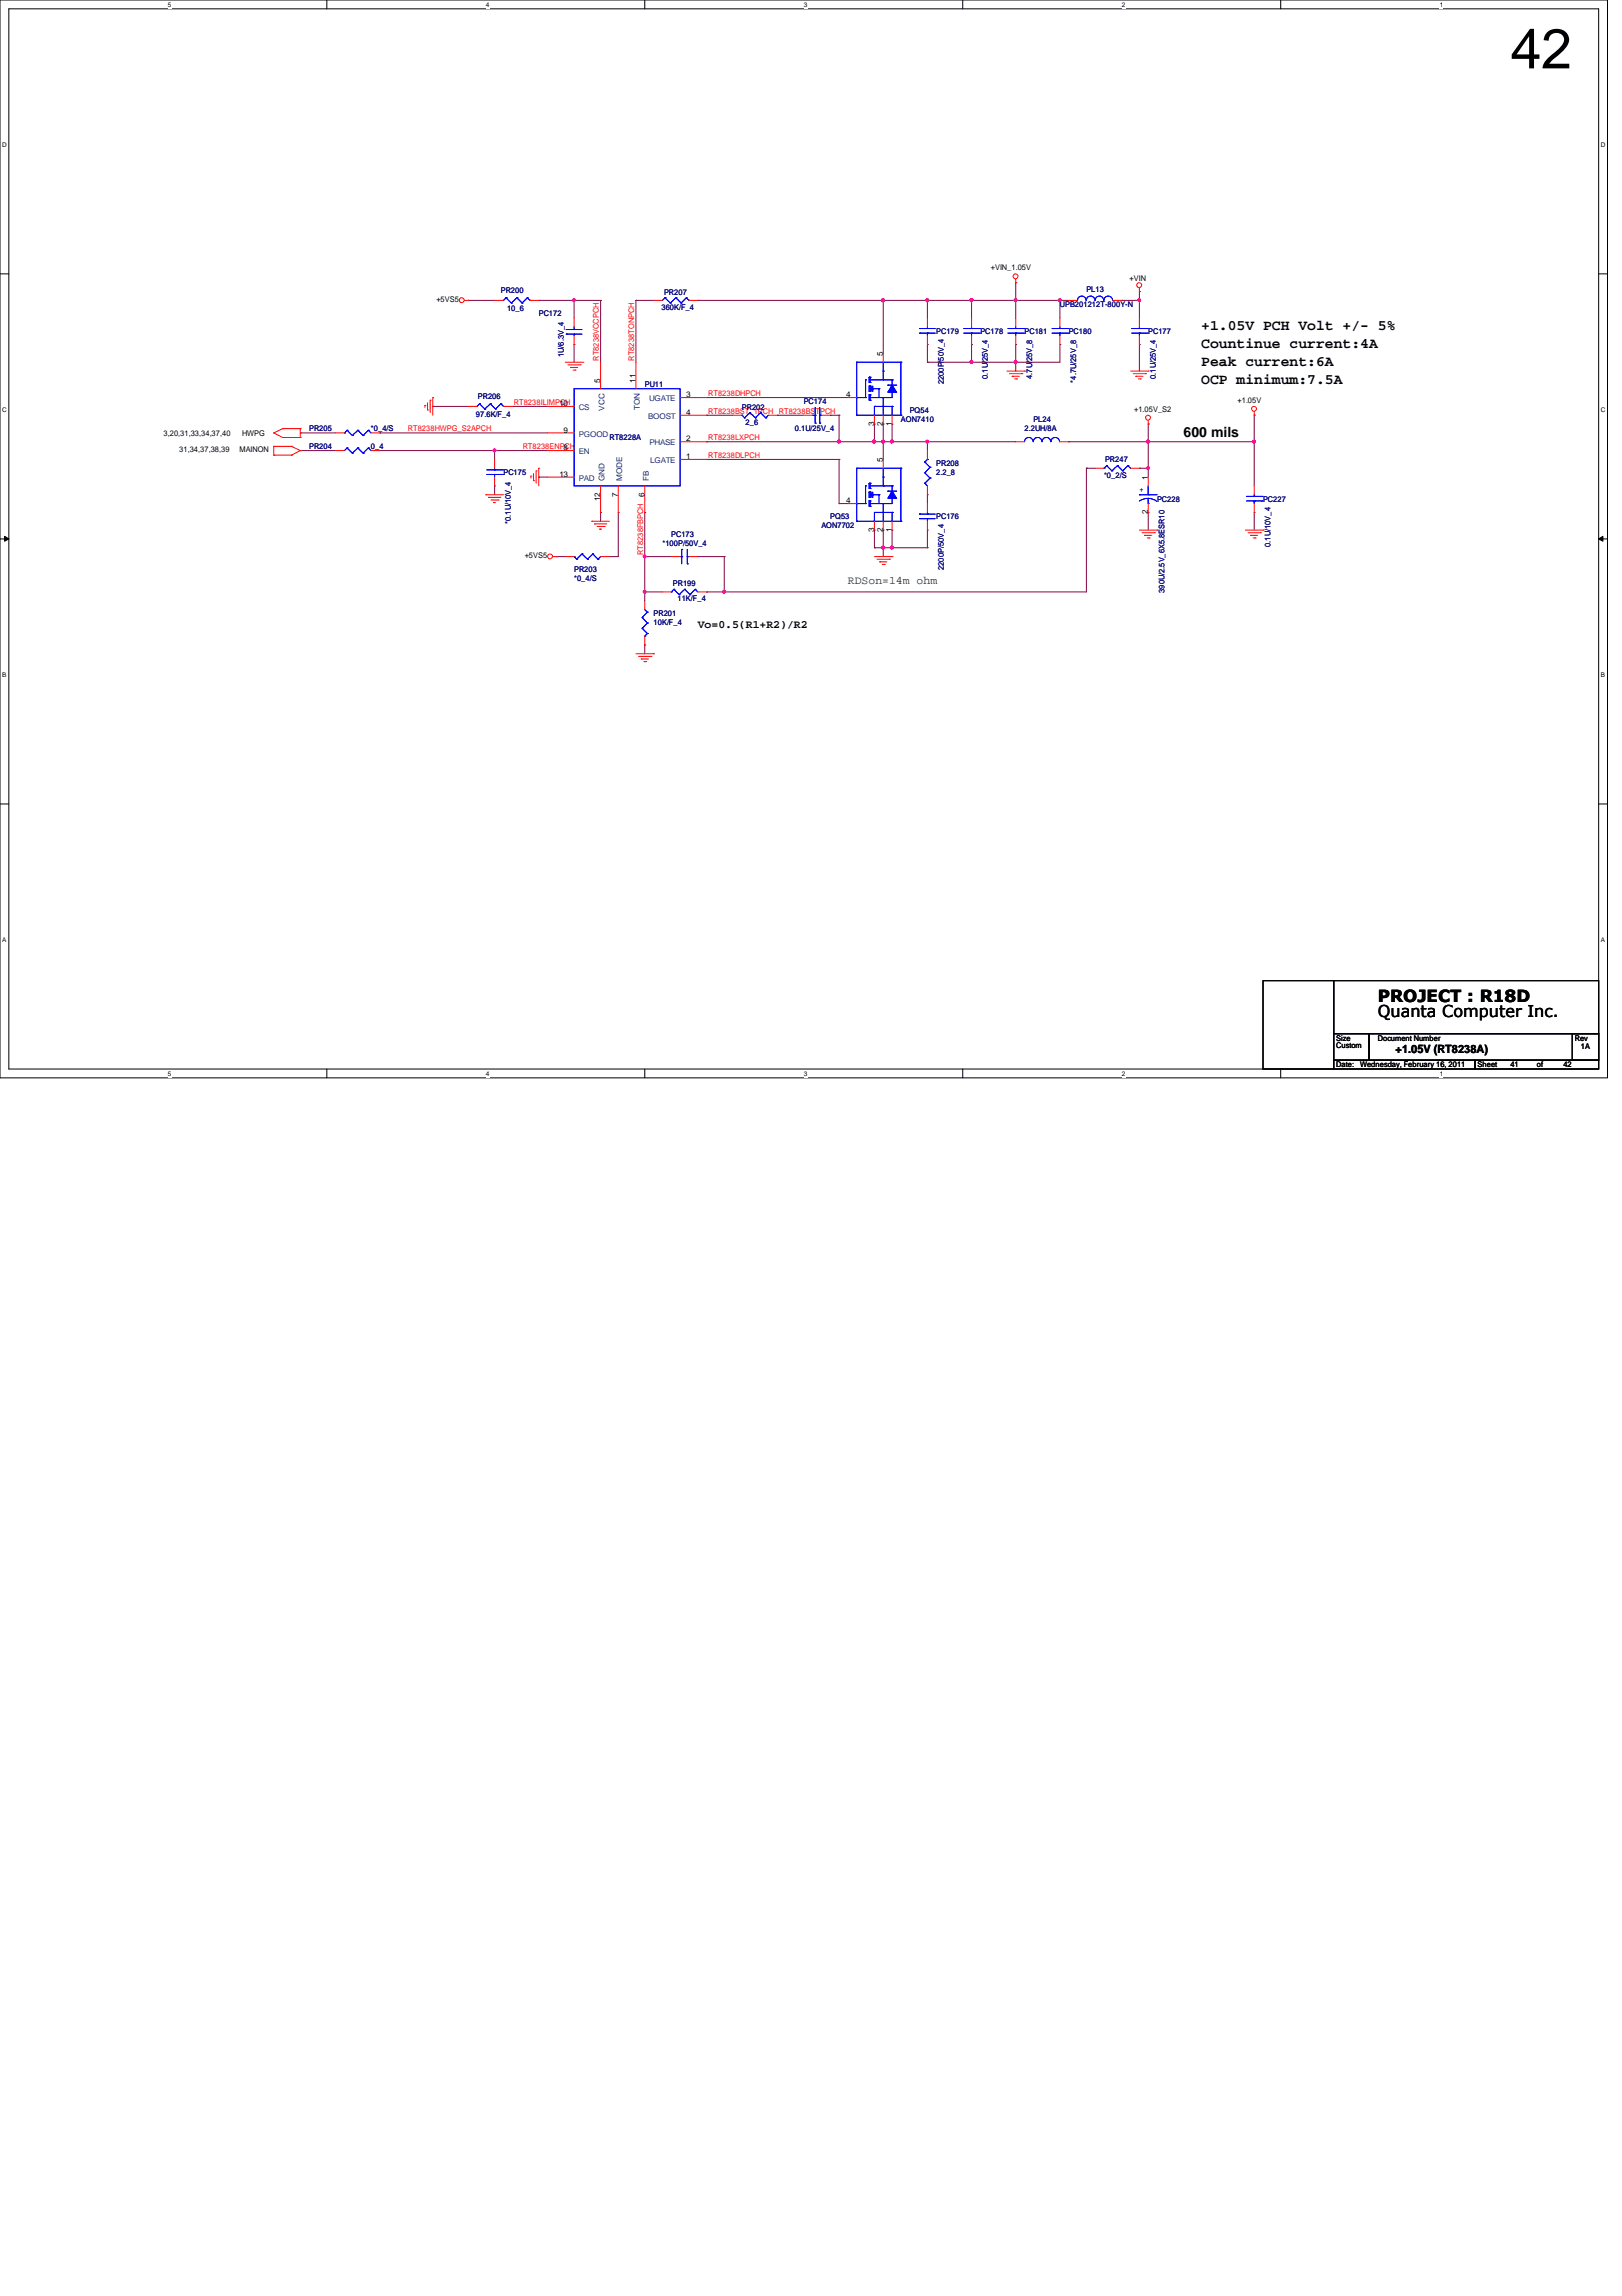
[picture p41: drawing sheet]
<svg xmlns="http://www.w3.org/2000/svg" width="210mm" height="297mm" viewBox="0 0 210 297" stroke-linecap="round" stroke-linejoin="round" font-family="sans-serif">
<defs><g id="words">
<text font-size="7.3" x="195.5" y="8.8">42</text>
<text font-size="2.2" x="178.3" y="129.6">PROJECT : R18D</text>
<text font-size="2.1" x="178.3" y="131.6">Quanta Computer Inc.</text>
<g font-size="1.9">
<text x="155.4" y="42.8">+1.05V PCH Volt +/- 5%</text>
<text x="155.4" y="47.3">Peak current:6A</text>
<text x="155.4" y="45">Countinue current:4A</text>
<text x="155.4" y="49.6">OCP minimum:7.5A</text>
</g>
<text font-size="1.8" x="153.2" y="56.6">600 mils</text>
<text font-size="1.5" fill="#008000" x="109.7" y="75.5">RDSon=14m ohm</text>
<g font-size="1.5">
<text x="90.3" y="81.2">Vo=0.5(R1+R2)/R2</text>
<text x="180.6" y="136.2">+1.05V (RT8238A)</text>
</g>
<g font-size="1">
<text x="128.2" y="35">+VIN_1.05V</text>
<text x="56.5" y="39.1">+5VS5</text>
<text x="146.2" y="36.3">+VIN</text>
<text x="114.3" y="46.1" transform="rotate(-90 114.3 46.1)">5</text>
<text x="72.4" y="52.5">10</text>
<text x="77.7" y="49.5" transform="rotate(-90 77.7 49.5)">5</text>
<text x="82.3" y="49.5" transform="rotate(-90 82.3 49.5)">11</text>
<text x="88.8" y="51.4">3</text>
<text x="88.8" y="53.7">4</text>
<text x="109.5" y="51.4">4</text>
<text x="146.8" y="53.3">+1.05V_S2</text>
<text x="160.1" y="52.1">+1.05V</text>
<text x="21.2" y="56.3">3,20,31,33,34,37,40</text>
<text x="23.2" y="58.5">31,34,37,38,39</text>
<text x="31" y="58.5">MAINON</text>
<text x="31.3" y="56.3">HWPG</text>
<text x="72.9" y="56">9</text>
<text x="72.9" y="58.3">8</text>
<text x="88.8" y="59.4">1</text>
<text x="88.8" y="57.1">2</text>
<text x="113.1" y="55.1" transform="rotate(-90 113.1 55.1)">3</text>
<text x="114.3" y="59.8" transform="rotate(-90 114.3 59.8)">5</text>
<text x="114.3" y="55.1" transform="rotate(-90 114.3 55.1)">2</text>
<text x="115.4" y="55.1" transform="rotate(-90 115.4 55.1)">1</text>
<text x="72.4" y="61.7">13</text>
<text x="77.7" y="64.9" transform="rotate(-90 77.7 64.9)">12</text>
<text x="80" y="64.3" transform="rotate(-90 80 64.3)">7</text>
<text x="83.4" y="64.3" transform="rotate(-90 83.4 64.3)">6</text>
<text x="109.5" y="65.1">4</text>
<text x="148.5" y="62.1" transform="rotate(-90 148.5 62.1)">1</text>
<text x="113.1" y="68.8" transform="rotate(-90 113.1 68.8)">3</text>
<text x="114.3" y="68.8" transform="rotate(-90 114.3 68.8)">2</text>
<text x="115.4" y="68.8" transform="rotate(-90 115.4 68.8)">1</text>
<text x="148.5" y="66.5" transform="rotate(-90 148.5 66.5)">2</text>
<text x="67.9" y="72.2">+5VS5</text>
<text x="172.9" y="134.6">Size</text>
<text x="172.9" y="135.6">Custom</text>
<text x="178.3" y="134.6">Document Number</text>
<text x="203.8" y="134.6">Rev</text>
<text x="204.6" y="135.8">1A</text>
<text x="172.9" y="138">Date:</text>
<text x="176" y="138">Wednesday, February 16, 2011</text>
<text x="191.2" y="138">Sheet</text>
<text x="195.5" y="138">41</text>
<text x="198.9" y="138">of</text>
<text x="202.3" y="138">42</text>
</g>
<g font-size="1" fill="#000080">
<text x="64.8" y="37.9">PR200</text>
<text x="65.6" y="40.2">10_6</text>
<text x="69.7" y="40.9">PC172</text>
<text x="85.6" y="40.1">360K/F_4</text>
<text x="85.9" y="38.1">PR207</text>
<text x="137.2" y="39.8">UPB201212T-800Y-N</text>
<text x="140.6" y="37.8">PL13</text>
<text x="73" y="46.2" transform="rotate(-90 73 46.2)">1U/6.3V_4</text>
<text x="121.2" y="43.2">PC179</text>
<text x="126.9" y="43.2">PC178</text>
<text x="132.6" y="43.2">PC181</text>
<text x="138.3" y="43.2">PC180</text>
<text x="148.6" y="43.2">PC177</text>
<text x="61.6" y="53.9">97.6K/F_4</text>
<text x="61.8" y="51.6">PR206</text>
<text x="83.4" y="50">PU11</text>
<text x="96" y="53">PR202</text>
<text x="104" y="52.3">PC174</text>
<text x="117.7" y="53.5">PQ54</text>
<text x="122.1" y="49.7" transform="rotate(-90 122.1 49.7)">2200P/50V_4</text>
<text x="127.8" y="49" transform="rotate(-90 127.8 49)">0.1U/25V_4</text>
<text x="133.6" y="49" transform="rotate(-90 133.6 49)">4.7U/25V_8</text>
<text x="139.3" y="49.5" transform="rotate(-90 139.3 49.5)">*4.7U/25V_8</text>
<text x="149.6" y="49" transform="rotate(-90 149.6 49)">0.1U/25V_4</text>
<text x="40" y="58">PR204</text>
<text x="40" y="55.8">PR205</text>
<text x="48" y="58">0_4</text>
<text x="48" y="55.8">*0_4/S</text>
<text x="78.9" y="56.9">RT8228A</text>
<text x="96.5" y="54.9">2_6</text>
<text x="102.9" y="55.8">0.1U/25V_4</text>
<text x="116.6" y="54.6">AON7410</text>
<text x="132.6" y="55.8">2.2UH/8A</text>
<text x="133.7" y="54.6">PL24</text>
<text x="143" y="59.8">PR247</text>
<text x="65.2" y="61.5">PC175</text>
<text x="121.2" y="60.3">PR208</text>
<text x="121.2" y="61.5">2.2_8</text>
<text x="142.9" y="61.8">*0_2/S</text>
<text x="149.7" y="64.9">PC228</text>
<text x="163.4" y="64.9">PC227</text>
<text x="66.1" y="67.8" transform="rotate(-90 66.1 67.8)">*0.1U/10V_4</text>
<text x="85.7" y="70.6">*100P/50V_4</text>
<text x="86.9" y="69.5">PC173</text>
<text x="106.3" y="68.3">AON7702</text>
<text x="107.4" y="67.2">PQ53</text>
<text x="121.2" y="67.2">PC176</text>
<text x="164.4" y="70.7" transform="rotate(-90 164.4 70.7)">0.1U/10V_4</text>
<text x="74.3" y="74">PR203</text>
<text x="74.3" y="75.2">*0_4/S</text>
<text x="87.1" y="75.9">PR199</text>
<text x="87.7" y="77.8">11K/F_4</text>
<text x="122.1" y="73.7" transform="rotate(-90 122.1 73.7)">2200P/50V_4</text>
<text x="150.7" y="76.7" transform="rotate(-90 150.7 76.7)">390U/2.5V_6X5.8ESR10</text>
<text x="84.6" y="79.8">PR201</text>
<text x="84.6" y="80.9">10K/F_4</text>
</g>
<g font-size="1" fill="#f00">
<text x="77.5" y="46.7" transform="rotate(-90 77.5 46.7)">RT8238VCCPCH</text>
<text x="82.1" y="46.7" transform="rotate(-90 82.1 46.7)">RT8238TONPCH</text>
<text x="66.5" y="52.4">RT8238ILIMPCH</text>
<text x="91.7" y="51.2">RT8238DHPCH</text>
<text x="91.7" y="53.5">RT8238BST_1PCH RT8238BSTPCH</text>
<text x="52.8" y="55.8">RT8238HWPG_S2APCH</text>
<text x="67.6" y="58.1">RT8238ENPCH</text>
<text x="91.7" y="59.2">RT8238DLPCH</text>
<text x="91.7" y="56.9">RT8238LXPCH</text>
<text x="83.2" y="71.8" transform="rotate(-90 83.2 71.8)">RT8238FBPCH</text>
</g>
<g font-size="1" fill="#004080">
<text x="74.9" y="53">CS</text>
<text x="78.2" y="53.1" transform="rotate(-90 78.2 53.1)">VCC</text>
<text x="82.8" y="53.1" transform="rotate(-90 82.8 53.1)">TON</text>
<text x="84" y="51.9">UGATE</text>
<text x="74.9" y="56.5">PGOOD</text>
<text x="74.9" y="58.8">EN</text>
<text x="83.9" y="54.2">BOOST</text>
<text x="84" y="57.6">PHASE</text>
<text x="84.2" y="59.9">LGATE</text>
<text x="74.9" y="62.2">PAD</text>
<text x="78.2" y="62.3" transform="rotate(-90 78.2 62.3)">GND</text>
<text x="80.5" y="62.3" transform="rotate(-90 80.5 62.3)">MODE</text>
<text x="83.9" y="62.3" transform="rotate(-90 83.9 62.3)">FB</text>
</g>
<text font-size="1" fill="#00f" x="147.4" y="63.7">+</text>
<g font-size=".8">
<text x="21.7" y=".9">5</text>
<text x="62.9" y=".9">4</text>
<text x="104" y=".9">3</text>
<text x="145.2" y=".9">2</text>
<text x="186.3" y=".9">1</text>
<text x=".3" y="19.1">D</text>
<text x="207.2" y="19.1">D</text>
<text x=".3" y="53.3">C</text>
<text x="207.2" y="53.3">C</text>
<text x=".3" y="87.6">B</text>
<text x="207.2" y="87.6">B</text>
<text x=".3" y="121.9">A</text>
<text x="207.2" y="121.9">A</text>
<text x="21.7" y="139.2">5</text>
<text x="62.9" y="139.2">4</text>
<text x="104" y="139.2">3</text>
<text x="145.2" y="139.2">2</text>
<text x="186.3" y="139.2">1</text>
</g>
</g></defs>
<path d="M0 0h208v139.4h-208zM1.1 1.1h205.8v137.2h-205.8z" fill="none" stroke="#000" stroke-width=".13"/>
<g fill="#fff">
<path d="M21.7 .1h.5v1h-.5z"/>
<path d="M21.7 138.4h.5v1h-.5z"/>
</g>
<path d="M42.3 0v1.1M42.3 138.3v1.1" fill="none" stroke="#000" stroke-width=".13"/>
<g fill="#fff">
<path d="M62.9 .1h.4v1h-.4z"/>
<path d="M62.9 138.4h.4v1h-.4z"/>
</g>
<path d="M83.4 0v1.1M83.4 138.3v1.1" fill="none" stroke="#000" stroke-width=".13"/>
<g fill="#fff">
<path d="M104 .1h.5v1h-.5z"/>
<path d="M104 138.4h.5v1h-.5z"/>
</g>
<path d="M124.6 0v1.1M124.6 138.3v1.1" fill="none" stroke="#000" stroke-width=".13"/>
<g fill="#fff">
<path d="M145.2 .1h.4v1h-.4z"/>
<path d="M145.2 138.4h.4v1h-.4z"/>
</g>
<path d="M165.7 0v1.1M165.7 138.3v1.1" fill="none" stroke="#000" stroke-width=".13"/>
<g fill="#fff">
<path d="M186.3 .1h.5v1h-.5z"/>
<path d="M186.3 138.4h.5v1h-.5z"/>
<path d="M.3 18.3h.6v.9h-.6z"/>
<path d="M207.2 18.3h.6v.9h-.6z"/>
<path d="M.3 52.6h.6v.9h-.6z"/>
<path d="M207.2 52.6h.6v.9h-.6z"/>
</g>
<path d="M0 35.4h1.1M206.9 35.4h1.1" fill="none" stroke="#000" stroke-width=".13"/>
<g fill="#fff">
<path d="M.3 86.9h.5v.9h-.5z"/>
<path d="M207.2 86.9h.5v.9h-.5z"/>
</g>
<path d="M0 69.7h1.1M.6 69.4l.5 .3-.5 .3zM206.9 69.7l.5-.3v.6zM206.9 69.7h1.1" fill="none" stroke="#000" stroke-width=".13"/>
<path d="M.6 69.4l.5 .3-.5 .3zM206.9 69.7l.5-.3v.6z" fill="#000"/>
<g fill="#fff">
<path d="M.3 121.2h.5v.9h-.5z"/>
<path d="M207.2 121.2h.5v.9h-.5z"/>
</g>
<path d="M0 104h1.1M206.9 104h1.1" fill="none" stroke="#000" stroke-width=".13"/>
<path d="M77.7 38.9h.1M77.7 38.9v8M49.1 56h.1M49.1 56h21.8M108.6 57.1h.1M108.6 57.1h4.6" fill="none" stroke="#800040" stroke-width=".13"/>
<path d="M113 57h.3v.2l-.2 .1-.1-.1z" fill-rule="evenodd" fill="#f0f"/>
<path d="M113 57h.3v.2l-.2 .1-.1-.1z" fill="none" stroke="#f0f" stroke-width=".13"/>
<path d="M108.4 57h.3v.2l-.2 .1-.1-.1z" fill-rule="evenodd" fill="#f0f"/>
<path d="M108.4 57h.3v.2l-.2 .1-.1-.1z" fill="none" stroke="#f0f" stroke-width=".13"/>
<path d="M74.3 38.9h.1M74.3 38.9h3.4M74.3 38.9v2.2" fill="none" stroke="#800040" stroke-width=".13"/>
<path d="M74.1 38.7h.3v.3h-.1h-.2z" fill-rule="evenodd" fill="#f0f"/>
<path d="M74.1 38.7h.3v.3h-.1h-.2z" fill="none" stroke="#f0f" stroke-width=".13"/>
<path d="M114.3 38.9h.1M114.3 38.9h5.7" fill="none" stroke="#800040" stroke-width=".13"/>
<path d="M119.9 38.7h.2v.3h-.1h-.1z" fill-rule="evenodd" fill="#f0f"/>
<path d="M119.9 38.7h.2v.3h-.1h-.1z" fill="none" stroke="#f0f" stroke-width=".13"/>
<path d="M114.1 38.7h.3v.3h-.1h-.2z" fill-rule="evenodd" fill="#f0f"/>
<path d="M114.1 38.7h.3v.3h-.1h-.2z" fill="none" stroke="#f0f" stroke-width=".13"/>
<path d="M49.1 58.3h.1M49.1 58.3h14.9M91.4 51.4h.1M91.4 53.7h.1M91.4 51.4h18.3M91.4 53.7h3.5M131.4 44.6h.1M131.4 44.6v2.3M138.3 57.1h.1M138.3 57.1h10.3" fill="none" stroke="#800040" stroke-width=".13"/>
<path d="M131.3 46.7h.3v.3h-.2h-.1z" fill-rule="evenodd" fill="#f0f"/>
<path d="M131.3 46.7h.3v.3h-.2h-.1z" fill="none" stroke="#f0f" stroke-width=".13"/>
<path d="M38.9 58.3h.1M38.9 58.3h4.5M64 58.3h.1M64 58.3h6.9M120 46.9h.1M120 46.9h5.7" fill="none" stroke="#800040" stroke-width=".13"/>
<path d="M63.8 58.1h.3v.3l-.1 .1-.2-.1z" fill-rule="evenodd" fill="#f0f"/>
<path d="M63.8 58.1h.3v.3l-.1 .1-.2-.1z" fill="none" stroke="#f0f" stroke-width=".13"/>
<g fill="none" stroke="#800040" stroke-width=".13">
<path d="M114.3 38.9h.1M114.3 38.9v6.8M125.7 38.9h.1M125.7 38.9v2.2M113.2 54.9h.1M113.2 54.9v2.2M114.3 57.1h.1M114.3 54.9h.1M114.3 54.9v4.5M115.4 54.9h.1M115.4 54.9v2.2M131.4 46.9h.1"/>
<path d="M131.4 46.9v1.1M108.6 65.2h.1M108.6 65.2h1.1M113.2 70.9h.1M113.2 68.6h.1M113.2 70.9h1.1M113.2 68.6v2.3M115.4 68.6h.1M115.4 68.6v2.3M148.6 66.3h.1M148.6 60.6h.1M148.6 60.6v1.1"/>
<path d="M148.6 66.3v2.3"/>
</g>
<path d="M148.4 60.4h.3v.3h-.2h-.1z" fill-rule="evenodd" fill="#f0f"/>
<path d="M148.4 60.4h.3v.3h-.2h-.1z" fill="none" stroke="#f0f" stroke-width=".13"/>
<path d="M120 38.9h.1M120 38.9v2.2M131.4 38.9h.1M131.4 38.9v2.2M120 44.6h.1M120 44.6v2.3M114.3 68.6h.1M114.3 68.6v2.3" fill="none" stroke="#800040" stroke-width=".13"/>
<path d="M114.1 70.7h.3v.3h-.1h-.2z" fill-rule="evenodd" fill="#f0f"/>
<path d="M114.1 70.7h.3v.3h-.1h-.2z" fill="none" stroke="#f0f" stroke-width=".13"/>
<path d="M148.6 54.9h.1M148.6 54.9v2.2M114.3 70.9h.1M114.3 70.9v1.1" fill="none" stroke="#800040" stroke-width=".13"/>
<path d="M148.4 57h.3v.2l-.2 .1-.1-.1z" fill-rule="evenodd" fill="#f0f"/>
<path d="M148.4 57h.3v.2l-.2 .1-.1-.1z" fill="none" stroke="#f0f" stroke-width=".13"/>
<path d="M125.7 46.9h.1M125.7 46.9h5.7" fill="none" stroke="#800040" stroke-width=".13"/>
<path d="M125.6 46.7h.2v.3h-.1h-.1z" fill-rule="evenodd" fill="#f0f"/>
<path d="M125.6 46.7h.2v.3h-.1h-.1z" fill="none" stroke="#f0f" stroke-width=".13"/>
<path d="M113.2 57.1h.1M113.2 57.1h1.1" fill="none" stroke="#800040" stroke-width=".13"/>
<path d="M114.1 57h.3v.2l-.1 .1-.2-.1z" fill-rule="evenodd" fill="#f0f"/>
<path d="M114.1 57h.3v.2l-.1 .1-.2-.1z" fill="none" stroke="#f0f" stroke-width=".13"/>
<path d="M113 57h.3v.2l-.2 .1-.1-.1z" fill-rule="evenodd" fill="#f0f"/>
<path d="M113 57h.3v.2l-.2 .1-.1-.1z" fill="none" stroke="#f0f" stroke-width=".13"/>
<g fill="none" stroke="#800040" stroke-width=".13">
<path d="M114.3 57.1h.1M114.3 57.1h1.1M120 57.1h.1M120 57.1h11.4M125.7 44.6h.1M125.7 44.6v2.3M162.3 57.1h.1M162.3 57.1v5.8M64 62.9h.1M64 62.9v1.1M114.3 70.9h.1M114.3 70.9h1.1"/>
<path d="M162.3 66.3h.1M162.3 66.3v2.3"/>
</g>
<path d="M119.9 57h.2v.2l-.1 .1-.1-.1z" fill-rule="evenodd" fill="#f0f"/>
<path d="M119.9 57h.2v.2l-.1 .1-.1-.1z" fill="none" stroke="#f0f" stroke-width=".13"/>
<path d="M120 38.9h.1M120 38.9h5.7M91.4 59.4h.1M91.4 59.4h17.2M108.6 53.7h.1M108.6 59.4h.1M108.6 53.7v3.4M108.6 59.4v5.8M69.7 61.7h.1M69.7 61.7h1.2M120 68.6h.1M120 68.6v2.3" fill="none" stroke="#800040" stroke-width=".13"/>
<path d="M125.6 38.7h.2v.3h-.1h-.1z" fill-rule="evenodd" fill="#f0f"/>
<path d="M125.6 38.7h.2v.3h-.1h-.1z" fill="none" stroke="#f0f" stroke-width=".13"/>
<path d="M119.9 38.7h.2v.3h-.1h-.1z" fill-rule="evenodd" fill="#f0f"/>
<path d="M119.9 38.7h.2v.3h-.1h-.1z" fill="none" stroke="#f0f" stroke-width=".13"/>
<path d="M90.3 38.9h.1M90.3 38.9h24" fill="none" stroke="#800040" stroke-width=".13"/>
<path d="M114.1 38.7h.3v.3h-.1h-.2z" fill-rule="evenodd" fill="#f0f"/>
<path d="M114.1 38.7h.3v.3h-.1h-.2z" fill="none" stroke="#f0f" stroke-width=".13"/>
<path d="M131.4 38.9h.1M131.4 38.9h5.8M137.2 38.9h.1M137.2 38.9v2.2M56 52.6h.1M56 52.6h4.6M74.3 44.6h.1M74.3 44.6v2.3M100.6 53.7h.1M100.6 53.7h3.4" fill="none" stroke="#800040" stroke-width=".13"/>
<path d="M131.3 38.7h.3v.3h-.2h-.1z" fill-rule="evenodd" fill="#f0f"/>
<path d="M131.3 38.7h.3v.3h-.2h-.1z" fill="none" stroke="#f0f" stroke-width=".13"/>
<g fill="none" stroke="#800040" stroke-width=".13">
<path d="M60.6 38.9h.1M60.6 38.9h3.4M69.7 38.9h.1M69.7 38.9h4.6M82.3 38.9h.1M82.3 38.9h2.3M64 58.3h.1M64 58.3v1.1M66.3 52.6h.1M66.3 52.6h4.6M91.4 57.1h.1M91.4 57.1h17.2"/>
<path d="M107.4 53.7h.1M107.4 53.7h1.2M131.4 46.9h.1M137.2 44.6h.1M137.2 44.6v2.3h-5.8M77.7 66.3h.1M77.7 66.3v1.1M83.4 76.6h.1M83.4 76.6v1.1"/>
</g>
<path d="M83.3 76.4h.3v.3l-.2 .1-.1-.1z" fill-rule="evenodd" fill="#f0f"/>
<path d="M83.3 76.4h.3v.3l-.2 .1-.1-.1z" fill="none" stroke="#f0f" stroke-width=".13"/>
<path d="M83.4 66.3h.1M83.4 72h.1M83.4 66.3v5.7M83.4 72h3.5M90.3 72h.1M90.3 72h3.4M93.7 72h.1M93.7 76.6h.1M93.7 72v4.6M93.7 76.6h46.9" fill="none" stroke="#800040" stroke-width=".13"/>
<path d="M93.6 76.4h.2v.3l-.1 .1-.1-.1z" fill-rule="evenodd" fill="#f0f"/>
<path d="M93.6 76.4h.2v.3l-.1 .1-.1-.1z" fill="none" stroke="#f0f" stroke-width=".13"/>
<path d="M83.4 72h.1M83.4 72v4.6M91.4 76.6h.1M91.4 76.6h2.3M83.4 83.4h.1M83.4 83.4v1.2" fill="none" stroke="#800040" stroke-width=".13"/>
<path d="M83.3 71.9h.3v.2l-.2 .1-.1-.1z" fill-rule="evenodd" fill="#f0f"/>
<path d="M83.3 71.9h.3v.2l-.2 .1-.1-.1z" fill="none" stroke="#f0f" stroke-width=".13"/>
<path d="M125.7 38.9h.1M125.7 38.9h5.7" fill="none" stroke="#800040" stroke-width=".13"/>
<path d="M125.6 38.7h.2v.3h-.1h-.1z" fill-rule="evenodd" fill="#f0f"/>
<path d="M125.6 38.7h.2v.3h-.1h-.1z" fill="none" stroke="#f0f" stroke-width=".13"/>
<path d="M131.4 36.6h.1M131.4 36.6v2.3M147.4 38.9h.1M147.4 38.9v2.2" fill="none" stroke="#800040" stroke-width=".13"/>
<path d="M147.3 38.7h.3v.3h-.2h-.1z" fill-rule="evenodd" fill="#f0f"/>
<path d="M147.3 38.7h.3v.3h-.2h-.1z" fill="none" stroke="#f0f" stroke-width=".13"/>
<path d="M137.2 38.9h.1M137.2 38.9h1.1M145.2 38.9h.1M147.4 37.7h.1M147.4 37.7v1.2h-2.2M147.4 44.6h.1M147.4 44.6v3.4" fill="none" stroke="#800040" stroke-width=".13"/>
<path d="M137 38.7h.3v.3h-.2h-.1z" fill-rule="evenodd" fill="#f0f"/>
<path d="M137 38.7h.3v.3h-.2h-.1z" fill="none" stroke="#f0f" stroke-width=".13"/>
<g fill="none" stroke="#800040" stroke-width=".13">
<path d="M82.3 38.9h.1M82.3 38.9v8M120 57.1h.1M120 57.1v1.2M148.6 57.1h.1M148.6 57.1v3.5h-1.2M162.3 53.7h.1M162.3 53.7v3.4h-13.7M72 72h.1M72 72h1.2M78.9 72h.1M80 66.3h.1"/>
<path d="M80 66.3v5.7h-1.1M83.4 76.6h.1M83.4 76.6h2.3M120 64h.1M120 64v1.2M140.6 60.6h.1M140.6 60.6h1.1M140.6 60.6v16M147.4 60.6h.1"/>
</g>
<path d="M162.1 57h.3v.2l-.1 .1-.2-.1z" fill-rule="evenodd" fill="#f0f"/>
<path d="M162.1 57h.3v.2l-.1 .1-.2-.1z" fill="none" stroke="#f0f" stroke-width=".13"/>
<path d="M148.4 57h.3v.2l-.2 .1-.1-.1z" fill-rule="evenodd" fill="#f0f"/>
<path d="M148.4 57h.3v.2l-.2 .1-.1-.1z" fill="none" stroke="#f0f" stroke-width=".13"/>
<path d="M38.9 56h.1M38.9 56h4.5M115.4 57.1h.1M115.4 57.1h4.6" fill="none" stroke="#800040" stroke-width=".13"/>
<path d="M115.3 57h.3v.2l-.2 .1-.1-.1z" fill-rule="evenodd" fill="#f0f"/>
<path d="M115.3 57h.3v.2l-.2 .1-.1-.1z" fill="none" stroke="#f0f" stroke-width=".13"/>
<path d="M115.4 70.9h4.6M120 70.9h.1" fill="none" stroke="#800040" stroke-width=".13"/>
<path d="M115.3 70.7h.3v.3h-.2h-.1z" fill-rule="evenodd" fill="#f0f"/>
<path d="M115.3 70.7h.3v.3h-.2h-.1z" fill="none" stroke="#f0f" stroke-width=".13"/>
<g fill="none" stroke="#f00" stroke-width=".13">
<path d="M60.1 38.9h.5M60.6 38.9h.1M131.4 36.6h.1M131.4 36.1v.5M147.4 37.7h.1M147.4 37.3v.4M35.4 56h.1M35.4 58.9h.1M35.4 57.7h.1M35.4 56l1.2 .6M35.4 58.9h2.3M35.4 57.7v1.2"/>
<path d="M35.4 57.7h2.3M36.6 55.5h.1M36.6 56.6h.1M36.6 55.5l-1.2 .5M36.6 55.5h2.3M36.6 56.6h2.3M37.7 58.9h.1M37.7 57.7h.1M37.7 57.7l1.2 .6M38.9 55.5h.1M38.9 56.6h.1M38.9 58.3h.1"/>
<path d="M38.9 55.5v1.1M38.9 58.3l-1.2 .6M43.4 58.3h1.2M48 58.3h1.1M55 52.5h.1M55 52.5v.2M55.3 53h.1M55.3 52.1v.9M55.7 51.8h.1M55.7 51.8v1.6M56 51.4h.1M56 51.4v2.3"/>
<path d="M60.6 52.6h1.1M64 59.4v1.2M65.2 52.6h1.1M70.9 56h3.4M70.9 52.6h3.4M70.9 58.3h3.4M73.2 46.9h2.2M73.5 47.2h1.6M73.8 47.5h.1M73.8 47.5h1M74.2 47.9h.2M74.4 47.9h.1"/>
<path d="M75.1 47.2h.1M75.4 46.9h.1M77.7 46.9v3.4M82.3 46.9v3.4M88 53.7h3.4M88 59.4h3.4M88 57.1h3.4M88 51.4h3.4M94.9 53.7h1.1M99.4 53.7h1.2M104 53.7h1.2M106.3 53.7h1.1"/>
<path d="M120 41.1v1.2M120 43.4v1.2M125.7 41.1v1.2M125.7 43.4v1.2M130.3 48h2.3M130.6 48.3h1.6M131 48.7h.1M131 48.7h.9M131.3 49h.3M131.4 41.1v1.2M131.4 43.4v1.2M131.4 57.1h1.2"/>
<path d="M131.6 49h.1M132.2 48.3h.1M132.6 48h.1M137.2 57.1h1.1M146.3 48h2.3M146.6 48.3h1.7M147 48.7h.1M147 48.7h.9M147.3 49h.3M147.4 41.1v1.2M147.4 43.4v1.2M147.6 49h.1"/>
<path d="M148.3 48.3h.1M148.6 54.9h.1M148.6 48h.1M148.6 54.4v.5M162.3 53.7h.1M162.3 53.3v.4M62.9 64h.1M62.9 64h2.3M63.2 64.3h.1M63.2 64.3h1.6M63.5 64.7h1M63.9 65h.1"/>
<path d="M63.9 65h.2M64 61.7v1.2M64.5 64.7h.1M68.7 61.6h.1M68.7 61.6v.2M69 62.2h.1M69 61.3v.9M69.4 60.9h.1M69.4 60.9v1.6M69.7 60.6h.1M69.7 60.6v2.3M70.9 61.7h3.4"/>
<path d="M71.5 72h.5M72 72h.1M73.2 72h1.1M76.6 67.4h.1M76.6 67.4h2.3M76.9 67.8h.1M76.9 67.8h1.6M77.3 68.1h.9M77.6 68.5h.1M77.6 68.5h.3M77.7 72h1.2M77.7 62.9v3.4"/>
<path d="M78.2 68.1h.1M80 62.9v3.4M83.4 62.9v3.4M83.4 77.7v1.2M85.7 76.6h1.2M86.9 72h1.1M89.2 72h1.1M90.3 76.6h1.1M113.2 72h2.2M113.5 72.3h1.6M113.8 72.7h.1M113.8 72.7h1"/>
<path d="M114.2 73h.2M114.4 73h.1M115.1 72.3h.1M115.4 72h.1M141.7 60.6h1.2M146.3 60.6h1.1M147.4 68.6h2.3M147.8 68.9h1.6M148.1 69.3h.1M148.1 69.3h1M148.5 69.6h.2M148.6 61.7v1.2"/>
<path d="M148.6 65.2v1.1M148.7 69.6h.1M149.4 68.9h.1M149.7 68.6h.1M161.2 68.6h2.2M161.5 68.9h1.6M161.8 69.3h.1M161.8 69.3h1M162.2 69.6h.2M162.3 62.9v1.1M162.3 65.2v1.1M162.4 69.6h.1"/>
<path d="M163.1 68.9h.1M163.4 68.6h.1M82.3 84.6h2.3M82.6 84.9h1.6M83 85.3h.1M83 85.3h.9M83.3 85.6h.3M83.4 82.3v1.1M83.6 85.6h.1M84.2 84.9h.1M84.6 84.6h.1"/>
<circle cx="59.8" cy="38.8" r=".32"/>
<circle cx="131.4" cy="35.7" r=".32"/>
<circle cx="147.4" cy="36.9" r=".32"/>
<circle cx="148.6" cy="54" r=".32"/>
<circle cx="162.3" cy="52.9" r=".32"/>
<circle cx="71.2" cy="72" r=".32"/>
</g>
<path d="M163.4 126.9h9.2v11.4h-9.2zM172.6 126.9h34.3v6.8h-34.3zM172.6 133.7h4.6v3.5h-4.6zM172.6 137.2h18.3v1.1h-18.3zM177.2 133.7h29.7v3.5h-29.7zM190.9 137.2h16v1.1h-16zM203.5 133.7h3.4v3.5h-3.4z" fill="none" stroke="#000" stroke-width=".13"/>
<g fill="none" stroke="#00f" stroke-width=".13">
<path d="M44.9 58h.1M44.9 58l-.3 .3M44.9 58l.7 .6M45.6 58.6h.1M46.3 58h.1M46.3 58l-.7 .6M46.3 58l.7 .6M47 58.6h.1M47.7 58h.1M47.7 58l-.7 .6M47.7 58l.3 .3M48 58.3h.1"/>
<path d="M62.1 52.2h.1M62.1 52.2l-.4 .4M62.1 52.2l.6 .7M62.7 52.9h.1M63.5 52.2h.1M63.5 52.2l-.8 .7M63.5 52.2l.6 .7M64.1 52.9h.1M64.8 52.2h.1M64.8 52.2l-.7 .7M64.8 52.2l.4 .4M65.2 52.6h.1"/>
<path d="M74.3 50.3h13.7v12.6h-13.7zM96 53.7h.1M96 53.7l.4 .4M96.4 54.1h.1M97 53.4h.1M97 53.4l.7 .7M97 53.4l-.6 .7M97.7 54.1h.1M98.4 53.4h.1M98.4 53.4l.7 .7M98.4 53.4l-.7 .7M99.1 54.1h.1"/>
<path d="M99.4 53.7l-.3 .4M105.2 53.7h.3M105.5 54.7h.1M105.5 53.7h.1M105.5 52.7v2M106.1 53.7h.1M106.1 54.7h.1M106.1 53.7h.2M106.1 52.7v2M119 43.1h.1M119 42.5h.1M119 43.1h2"/>
<path d="M119 42.5h2M120 42.5h.1M120 43.1h.1M120 42.3v.2M120 43.1v.3M124.7 43.1h2M124.7 42.5h2M125.7 42.5h.1M125.7 43.1h.1M125.7 42.3v.2M125.7 43.1v.3M126.7 43.1h.1"/>
<path d="M126.7 42.5h.1M130.4 43.1h2.1M130.4 42.5h2.1M131.4 42.5h.1M131.4 43.1h.1M131.4 42.3v.2M131.4 43.1v.3M132.5 43.1h.1M132.5 42.5h.1M132.6 57.1a.55 .55 0 0 1 .5-.5 .55 .55 0 0 1 .6 .5M133.7 57.1a.55 .55 0 0 1 .6-.5 .55 .55 0 0 1 .5 .5M134.9 57.1a.55 .55 0 0 1 .5-.5 .55 .55 0 0 1 .6 .5"/>
<path d="M136 57.1a.55 .55 0 0 1 .6-.5 .55 .55 0 0 1 .5 .5M146.4 43.1h2.1M146.4 42.5h2.1M147.4 42.5h.1M147.4 43.1h.1M147.4 42.3v.2M147.4 43.1v.3M148.5 43.1h.1M148.5 42.5h.1M63 61.4h2M63 60.8h2M64 60.8h.1"/>
<path d="M64 61.4h.1M64 60.6v.2M64 61.4v.3M65 61.4h.1M65 60.8h.1M74.3 72h.1M74.3 72l.3 .3M74.6 72.3h.1M75.3 71.7h.1M75.3 71.7l.7 .6M75.3 71.7l-.7 .6M76 72.3h.1"/>
<path d="M76.7 71.7h.1M76.7 71.7l.7 .6M76.7 71.7l-.7 .6M77.4 72.3h.1M77.7 72l-.3 .3M83.1 79.9h.1M83.1 79.9l.7 .7M83.4 78.9l.4 .3M83.8 79.2h.1M83.8 79.2l-.7 .7M86.9 76.6h.1M87.2 76.2h.1"/>
<path d="M87.2 76.2l.7 .7M87.2 76.2l-.3 .4M87.9 76.9h.1M88 72h.2M88.2 71.1h.1M88.2 72h.1M88.2 71.1v1.8M88.6 76.2h.1M88.6 76.2l.7 .7M88.6 76.2l-.7 .7M88.9 72h.1M88.9 72.9h.1"/>
<path d="M88.9 72h.3M88.9 71.1v1.8M89.3 76.9h.1M90 76.2h.1M90 76.2l.3 .4M90 76.2l-.7 .7M142.9 60.6h.1M143.2 60.2h.1M143.2 60.2l.7 .7M143.2 60.2l-.3 .4M143.9 60.9h.1M144.6 60.2h.1"/>
<path d="M144.6 60.2l.7 .7M144.6 60.2l-.7 .7M145.3 60.9h.1M146 60.2h.1M146 60.2l.3 .4M146 60.2l-.7 .7M147.4 64h.1M147.4 64h2.3M148.6 65.2h.1M148.6 64h.1M148.6 64.5l-.6 .1-.6 .2M148.6 64.5l.6 .1 .5 .3"/>
<path d="M148.6 62.9v1.1M148.6 64.5v.7M161.3 64.8h2M161.3 64.2h2M162.3 64.2h.1M162.3 64.8h.1M162.3 64v.2M162.3 64.8v.4M163.3 64.8h.1M163.3 64.2h.1M83.1 81.3h.1M83.1 81.3l.7 .7"/>
<path d="M83.4 82.3h.1M83.8 80.6h.1M83.8 82h.1M83.8 80.6l-.7 .7M83.8 82l-.4 .3"/>
</g>
<path d="M115.4 63.5l.6 1h-1.1z" fill="#00f"/>
<path d="M115.4 63.5l.6 1h-1.1z" fill="none" stroke="#00f" stroke-width=".13"/>
<path d="M112.6 64l.3-.3v.6z" fill="#00f"/>
<g fill="none" stroke="#00f" stroke-width=".13">
<path d="M110.9 60.6h.1M110.9 67.4h.1M110.9 67.4h5.7M110.9 60.6h5.7M110.9 60.6v6.8M110.9 65.2h1.1M112 62.9h.1M112 65.2h.1M112 62.9v2.3M112.5 64.8h.1M112.5 63.7h.1M112.5 62.5h.1"/>
<path d="M112.5 62.5v.7h.1M112.5 63.7v.6h.1M112.5 64.8v.7h.1M112.6 64l.3-.3v.6zM112.6 65.5h.1M112.6 64.8h.1M112.6 64.3h.1M112.6 63.7h.1M112.6 63.2h.1M112.6 62.5h.1M112.6 65.2h.1M112.6 62.5v.7"/>
<path d="M112.6 63.7v.6M112.6 64.8v.7M112.6 62.9h2.8M112.9 64h.1M112.9 64h.8M113.2 66.3h.1M113.2 66.3v1.1M113.2 66.3h2.2M113.7 64h.1M113.7 64v1.2M114.3 61.7h.1M114.3 62.9h.1"/>
<path d="M114.3 66.3h.1M114.3 65.2h.1M114.3 60.6v2.3M114.3 65.2v2.2M114.9 63.5h.1M114.9 63.5h1.1M115.4 64.5h.1M115.4 62.9h.1M115.4 66.3h.1M115.4 62.9v.6M115.4 64.5v.7h-2.8M115.4 66.3v1.1"/>
<path d="M116.6 67.4h.1M116.6 60.6h.1M116.6 60.6v6.8"/>
</g>
<path d="M115.4 63.5l.6 1h-1.1z" fill="#00f"/>
<path d="M115.4 63.5l.6 1h-1.1z" fill="none" stroke="#00f" stroke-width=".13"/>
<path d="M112.6 64l.3-.3v.6z" fill="#00f"/>
<g fill="none" stroke="#00f" stroke-width=".13">
<path d="M65.5 38.5h.1M65.5 38.5l-.3 .4M65.5 38.5l.7 .7M66.2 39.2h.1M66.9 38.5h.1M66.9 38.5l-.7 .7M66.9 38.5l.7 .7M67.6 39.2h.1M68.2 38.5h.1M68.2 38.5l-.6 .7M68.2 38.5l.4 .4M68.6 38.9h.1"/>
<path d="M44.6 56h.1M44.9 55.7h.1M44.9 55.7l.7 .6M44.9 55.7l-.3 .3M45.6 56.3h.1M46.3 55.7h.1M46.3 55.7l.7 .6M46.3 55.7l-.7 .6M47 56.3h.1M47.7 55.7h.1M47.7 55.7l.3 .3M47.7 55.7l-.7 .6"/>
<path d="M73.3 42.6h.1M73.3 43.2h.1M73.3 42.6h2M73.3 43.2h2M74.3 43.2h.1M74.3 42.6h.1M74.3 42.3v.3M74.3 43.2v.2M110.9 60.6h.1M110.9 67.4h.1M110.9 67.4h5.7M110.9 60.6h5.7"/>
<path d="M110.9 60.6v6.8M110.9 65.2h1.1M112 62.9h.1M112 65.2h.1M112 62.9v2.3M112.5 64.8h.1M112.5 63.7h.1M112.5 62.5h.1M112.5 62.5v.7h.1M112.5 63.7v.6h.1M112.5 64.8v.7h.1M112.6 64l.3-.3v.6z"/>
<path d="M112.6 65.5h.1M112.6 64.8h.1M112.6 64.3h.1M112.6 63.7h.1M112.6 63.2h.1M112.6 62.5h.1M112.6 65.2h.1M112.6 62.5v.7M112.6 63.7v.6M112.6 64.8v.7M112.6 62.9h2.8M112.9 64h.1"/>
<path d="M112.9 64h.8M113.2 66.3h.1M113.2 66.3v1.1M113.2 66.3h2.2M113.7 64h.1M113.7 64v1.2M114.3 61.7h.1M114.3 62.9h.1M114.3 66.3h.1M114.3 65.2h.1M114.3 60.6v2.3M114.3 65.2v2.2"/>
<path d="M114.9 63.5h.1M114.9 63.5h1.1M115.4 64.5h.1M115.4 62.9h.1M115.4 66.3h.1M115.4 62.9v.6M115.4 64.5v.7h-2.8M115.4 66.3v1.1M116.6 67.4h.1M116.6 60.6h.1M116.6 60.6v6.8M119 67.1h.1"/>
<path d="M119 66.5h.1M119 67.1h2M119 66.5h2M120 66.5h.1M120 67.1h.1M120 66.3v.2M120 67.1v.3"/>
</g>
<g fill="none" stroke="#f00" stroke-width=".13">
<path d="M64 38.9h1.2M68.6 38.9h1.1M43.4 56h1.2M48 56h1.1M74.3 41.1v1.2M74.3 43.4v1.2M114.3 59.4v1.2M109.7 65.2h1.2M113.2 67.4v1.2M114.3 67.4v1.2M115.4 67.4v1.2M120 65.2v1.1"/>
<path d="M120 67.4v1.2"/>
</g>
<path d="M115.4 49.8l.6 1h-1.1z" fill="#00f"/>
<path d="M115.4 49.8l.6 1h-1.1z" fill="none" stroke="#00f" stroke-width=".13"/>
<path d="M112.6 50.3l.3-.3v.6z" fill="#00f"/>
<g fill="none" stroke="#00f" stroke-width=".13">
<path d="M110.9 46.9h.1M110.9 53.7h.1M110.9 53.7h5.7M110.9 46.9h5.7M110.9 46.9v6.8M110.9 51.4h1.1M112 49.1h.1M112 51.4h.1M112 49.1v2.3M112.5 51.1h.1M112.5 50h.1M112.5 48.8h.1"/>
<path d="M112.5 48.8v.7h.1M112.5 50v.6h.1M112.5 51.1v.7h.1M112.6 50.3l.3-.3v.6zM112.6 51.8h.1M112.6 51.1h.1M112.6 50.6h.1M112.6 50h.1M112.6 49.5h.1M112.6 48.8h.1M112.6 51.4h.1M112.6 48.8v.7"/>
<path d="M112.6 50v.6M112.6 51.1v.7M112.6 49.1h2.8M112.9 50.3h.1M112.9 50.3h.8M113.2 52.6h.1M113.2 52.6v1.1M113.2 52.6h2.2M113.7 50.3h.1M113.7 50.3v1.1M114.3 48h.1M114.3 49.1h.1"/>
<path d="M114.3 52.6h.1M114.3 51.4h.1M114.3 46.9v2.2M114.3 51.4v2.3M114.9 49.8h.1M114.9 49.8h1.1M115.4 50.8h.1M115.4 49.1h.1M115.4 52.6h.1M115.4 49.1v.7M115.4 50.8v.6h-2.8M115.4 52.6v1.1"/>
<path d="M116.6 53.7h.1M116.6 46.9h.1M116.6 46.9v6.8"/>
</g>
<path d="M115.4 49.8l.6 1h-1.1z" fill="#00f"/>
<path d="M115.4 49.8l.6 1h-1.1z" fill="none" stroke="#00f" stroke-width=".13"/>
<path d="M112.6 50.3l.3-.3v.6z" fill="#00f"/>
<g fill="none" stroke="#00f" stroke-width=".13">
<path d="M86.1 38.5h.1M86.1 38.5l-.4 .4M86.1 38.5l.6 .7M86.7 39.2h.1M87.5 38.5h.1M87.5 38.5l-.8 .7M87.5 38.5l.6 .7M88.1 39.2h.1M88.8 38.5h.1M88.8 38.5l-.7 .7M88.8 38.5l.4 .4M89.2 38.9h.1"/>
<path d="M139.4 38.9a.55 .55 0 0 1 .6-.6 .55 .55 0 0 1 .5 .6M140.6 38.9a.55 .55 0 0 1 .5-.6 .55 .55 0 0 1 .6 .6M141.7 38.9a.55 .55 0 0 1 .6-.6 .55 .55 0 0 1 .5 .6M142.9 38.9a.55 .55 0 0 1 .5-.6 .55 .55 0 0 1 .6 .6M110.9 46.9h.1M110.9 53.7h.1M110.9 53.7h5.7M110.9 46.9h5.7M110.9 46.9v6.8M110.9 51.4h1.1M112 49.1h.1M112 51.4h.1"/>
<path d="M112 49.1v2.3M112.5 51.1h.1M112.5 50h.1M112.5 48.8h.1M112.5 48.8v.7h.1M112.5 50v.6h.1M112.5 51.1v.7h.1M112.6 50.3l.3-.3v.6zM112.6 51.8h.1M112.6 51.1h.1M112.6 50.6h.1M112.6 50h.1"/>
<path d="M112.6 49.5h.1M112.6 48.8h.1M112.6 51.4h.1M112.6 48.8v.7M112.6 50v.6M112.6 51.1v.7M112.6 49.1h2.8M112.9 50.3h.1M112.9 50.3h.8M113.2 52.6h.1M113.2 52.6v1.1M113.2 52.6h2.2"/>
<path d="M113.7 50.3h.1M113.7 50.3v1.1M114.3 48h.1M114.3 49.1h.1M114.3 52.6h.1M114.3 51.4h.1M114.3 46.9v2.2M114.3 51.4v2.3M114.9 49.8h.1M114.9 49.8h1.1M115.4 50.8h.1M115.4 49.1h.1"/>
<path d="M115.4 52.6h.1M115.4 49.1v.7M115.4 50.8v.6h-2.8M115.4 52.6v1.1M116.6 53.7h.1M116.6 46.9h.1M116.6 46.9v6.8M119.7 59.8h.1M119.7 59.8l.7 .7M120 59.4h.1M120 59.4l-.3 .4M136.1 43.1h2.1"/>
<path d="M136.1 42.5h2.1M137.2 42.5h.1M137.2 43.1h.1M137.2 42.3v.2M137.2 43.1v.3M138.2 43.1h.1M138.2 42.5h.1M119.7 62.5h.1M119.7 61.2h.1M119.7 62.5l.3 .4M119.7 61.2l.7 .6M120.4 61.8h.1"/>
<path d="M120.4 60.5h.1M120.4 61.8l-.7 .7M120.4 60.5l-.7 .7"/>
</g>
<g fill="none" stroke="#f00" stroke-width=".13">
<path d="M84.6 38.9h1.1M89.2 38.9h1.1M138.3 38.9h1.1M144 38.9h1.2M109.7 51.4h1.2M113.2 53.7v1.2M114.3 45.7v1.2M114.3 53.7v1.2M115.4 53.7v1.2M120 58.3v1.1M137.2 41.1v1.2M137.2 43.4v1.2"/>
<path d="M120 62.9v1.1"/>
</g>
<path d="M113 57h.3v.2l-.2 .1-.1-.1z" fill-rule="evenodd" fill="#f0f"/>
<path d="M113 57h.3v.2l-.2 .1-.1-.1z" fill="none" stroke="#f0f" stroke-width=".13"/>
<path d="M108.4 57h.3v.2l-.2 .1-.1-.1z" fill-rule="evenodd" fill="#f0f"/>
<path d="M108.4 57h.3v.2l-.2 .1-.1-.1z" fill="none" stroke="#f0f" stroke-width=".13"/>
<path d="M74.1 38.7h.3v.3h-.1h-.2z" fill-rule="evenodd" fill="#f0f"/>
<path d="M74.1 38.7h.3v.3h-.1h-.2z" fill="none" stroke="#f0f" stroke-width=".13"/>
<path d="M119.9 38.7h.2v.3h-.1h-.1z" fill-rule="evenodd" fill="#f0f"/>
<path d="M119.9 38.7h.2v.3h-.1h-.1z" fill="none" stroke="#f0f" stroke-width=".13"/>
<path d="M114.1 38.7h.3v.3h-.1h-.2z" fill-rule="evenodd" fill="#f0f"/>
<path d="M114.1 38.7h.3v.3h-.1h-.2z" fill="none" stroke="#f0f" stroke-width=".13"/>
<path d="M131.3 46.7h.3v.3h-.2h-.1z" fill-rule="evenodd" fill="#f0f"/>
<path d="M131.3 46.7h.3v.3h-.2h-.1z" fill="none" stroke="#f0f" stroke-width=".13"/>
<path d="M63.8 58.1h.3v.3l-.1 .1-.2-.1z" fill-rule="evenodd" fill="#f0f"/>
<path d="M63.8 58.1h.3v.3l-.1 .1-.2-.1z" fill="none" stroke="#f0f" stroke-width=".13"/>
<path d="M148.4 60.4h.3v.3h-.2h-.1z" fill-rule="evenodd" fill="#f0f"/>
<path d="M148.4 60.4h.3v.3h-.2h-.1z" fill="none" stroke="#f0f" stroke-width=".13"/>
<path d="M114.1 70.7h.3v.3h-.1h-.2z" fill-rule="evenodd" fill="#f0f"/>
<path d="M114.1 70.7h.3v.3h-.1h-.2z" fill="none" stroke="#f0f" stroke-width=".13"/>
<path d="M148.4 57h.3v.2l-.2 .1-.1-.1z" fill-rule="evenodd" fill="#f0f"/>
<path d="M148.4 57h.3v.2l-.2 .1-.1-.1z" fill="none" stroke="#f0f" stroke-width=".13"/>
<path d="M125.6 46.7h.2v.3h-.1h-.1z" fill-rule="evenodd" fill="#f0f"/>
<path d="M125.6 46.7h.2v.3h-.1h-.1z" fill="none" stroke="#f0f" stroke-width=".13"/>
<path d="M114.1 57h.3v.2l-.1 .1-.2-.1z" fill-rule="evenodd" fill="#f0f"/>
<path d="M114.1 57h.3v.2l-.1 .1-.2-.1z" fill="none" stroke="#f0f" stroke-width=".13"/>
<path d="M113 57h.3v.2l-.2 .1-.1-.1z" fill-rule="evenodd" fill="#f0f"/>
<path d="M113 57h.3v.2l-.2 .1-.1-.1z" fill="none" stroke="#f0f" stroke-width=".13"/>
<path d="M119.9 57h.2v.2l-.1 .1-.1-.1z" fill-rule="evenodd" fill="#f0f"/>
<path d="M119.9 57h.2v.2l-.1 .1-.1-.1z" fill="none" stroke="#f0f" stroke-width=".13"/>
<path d="M125.6 38.7h.2v.3h-.1h-.1z" fill-rule="evenodd" fill="#f0f"/>
<path d="M125.6 38.7h.2v.3h-.1h-.1z" fill="none" stroke="#f0f" stroke-width=".13"/>
<path d="M119.9 38.7h.2v.3h-.1h-.1z" fill-rule="evenodd" fill="#f0f"/>
<path d="M119.9 38.7h.2v.3h-.1h-.1z" fill="none" stroke="#f0f" stroke-width=".13"/>
<path d="M114.1 38.7h.3v.3h-.1h-.2z" fill-rule="evenodd" fill="#f0f"/>
<path d="M114.1 38.7h.3v.3h-.1h-.2z" fill="none" stroke="#f0f" stroke-width=".13"/>
<path d="M131.3 38.7h.3v.3h-.2h-.1z" fill-rule="evenodd" fill="#f0f"/>
<path d="M131.3 38.7h.3v.3h-.2h-.1z" fill="none" stroke="#f0f" stroke-width=".13"/>
<path d="M83.3 76.4h.3v.3l-.2 .1-.1-.1z" fill-rule="evenodd" fill="#f0f"/>
<path d="M83.3 76.4h.3v.3l-.2 .1-.1-.1z" fill="none" stroke="#f0f" stroke-width=".13"/>
<path d="M93.6 76.4h.2v.3l-.1 .1-.1-.1z" fill-rule="evenodd" fill="#f0f"/>
<path d="M93.6 76.4h.2v.3l-.1 .1-.1-.1z" fill="none" stroke="#f0f" stroke-width=".13"/>
<path d="M83.3 71.9h.3v.2l-.2 .1-.1-.1z" fill-rule="evenodd" fill="#f0f"/>
<path d="M83.3 71.9h.3v.2l-.2 .1-.1-.1z" fill="none" stroke="#f0f" stroke-width=".13"/>
<path d="M125.6 38.7h.2v.3h-.1h-.1z" fill-rule="evenodd" fill="#f0f"/>
<path d="M125.6 38.7h.2v.3h-.1h-.1z" fill="none" stroke="#f0f" stroke-width=".13"/>
<path d="M147.3 38.7h.3v.3h-.2h-.1z" fill-rule="evenodd" fill="#f0f"/>
<path d="M147.3 38.7h.3v.3h-.2h-.1z" fill="none" stroke="#f0f" stroke-width=".13"/>
<path d="M137 38.7h.3v.3h-.2h-.1z" fill-rule="evenodd" fill="#f0f"/>
<path d="M137 38.7h.3v.3h-.2h-.1z" fill="none" stroke="#f0f" stroke-width=".13"/>
<path d="M162.1 57h.3v.2l-.1 .1-.2-.1z" fill-rule="evenodd" fill="#f0f"/>
<path d="M162.1 57h.3v.2l-.1 .1-.2-.1z" fill="none" stroke="#f0f" stroke-width=".13"/>
<path d="M148.4 57h.3v.2l-.2 .1-.1-.1z" fill-rule="evenodd" fill="#f0f"/>
<path d="M148.4 57h.3v.2l-.2 .1-.1-.1z" fill="none" stroke="#f0f" stroke-width=".13"/>
<path d="M115.3 57h.3v.2l-.2 .1-.1-.1z" fill-rule="evenodd" fill="#f0f"/>
<path d="M115.3 57h.3v.2l-.2 .1-.1-.1z" fill="none" stroke="#f0f" stroke-width=".13"/>
<path d="M115.3 70.7h.3v.3h-.2h-.1z" fill-rule="evenodd" fill="#f0f"/>
<path d="M115.3 70.7h.3v.3h-.2h-.1z" fill="none" stroke="#f0f" stroke-width=".13"/>
<use href="#words"/>
</svg>
